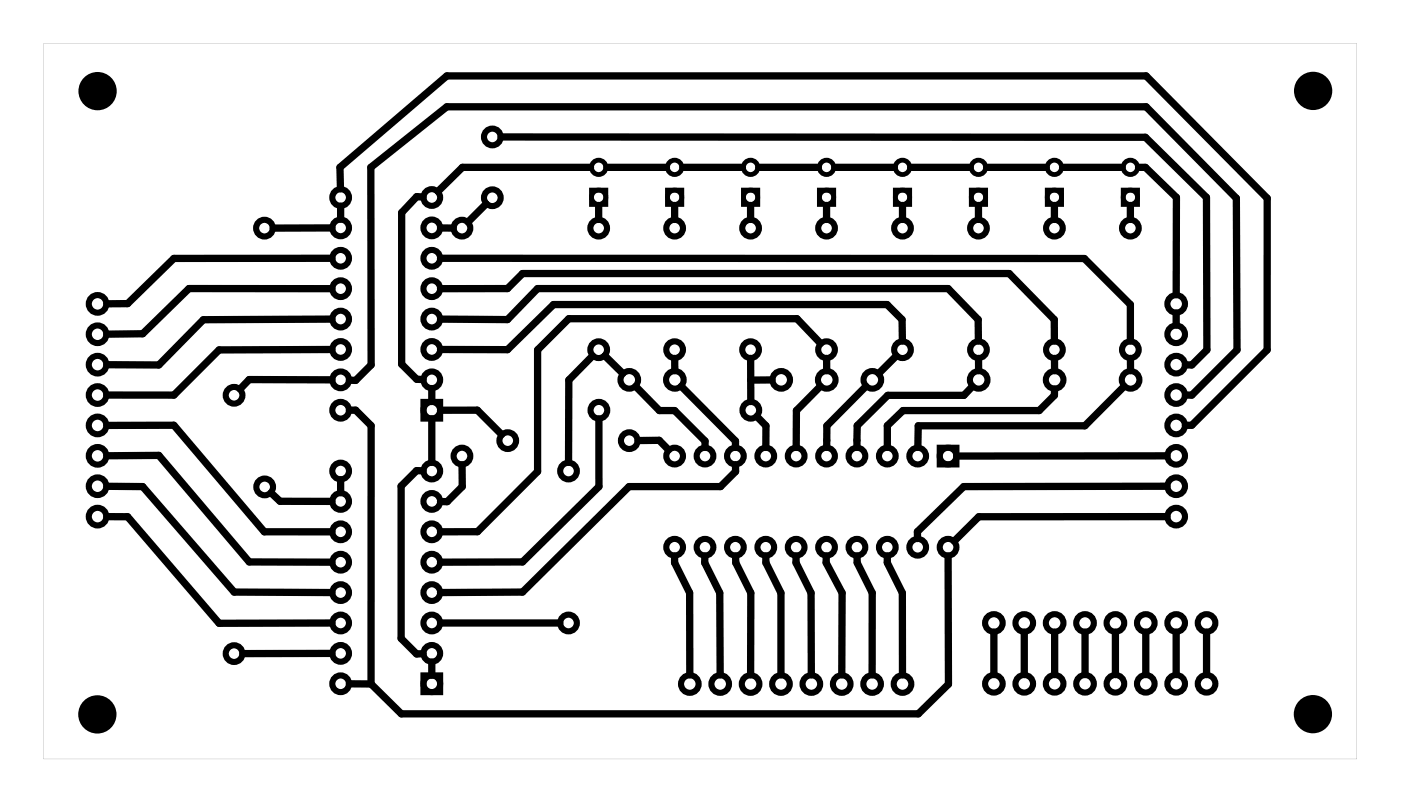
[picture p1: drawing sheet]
<svg xmlns="http://www.w3.org/2000/svg" width="117mm" height="67mm" viewBox="0 0 117 67" stroke-linecap="round" stroke-linejoin="round" font-family="sans-serif">
<path d="M3.6 3.6h109.8v59.8h-109.8zM3.6 3.6v59.8h109.8v-59.8z" fill="#000"/>
<g fill="none" stroke="#000" stroke-width=".51">
<path d="M35.4 33.6h1.4v1.4h-1.4zM78.6 37.4h1.4v1.4h-1.4zM35.4 56.4h1.4v1.4h-1.4z"/>
<circle cx="22.1" cy="19.1" r=".7"/>
<circle cx="28.5" cy="16.5" r=".7"/>
<circle cx="28.5" cy="19" r=".7"/>
<circle cx="36.1" cy="16.5" r=".7"/>
<circle cx="36.1" cy="19" r=".7"/>
<circle cx="38.6" cy="19.1" r=".7"/>
<circle cx="41.2" cy="16.5" r=".7"/>
<circle cx="41.2" cy="11.4" r=".7"/>
<circle cx="50" cy="19.1" r=".7"/>
<circle cx="56.4" cy="19.1" r=".7"/>
<circle cx="62.7" cy="19.1" r=".7"/>
<circle cx="69.1" cy="19.1" r=".7"/>
<circle cx="75.4" cy="19.1" r=".7"/>
<circle cx="81.8" cy="19.1" r=".7"/>
<circle cx="88.1" cy="19.1" r=".7"/>
<circle cx="94.5" cy="19.1" r=".7"/>
<circle cx="8.2" cy="30.5" r=".74"/>
<circle cx="8.2" cy="27.9" r=".74"/>
<circle cx="8.2" cy="25.4" r=".74"/>
<circle cx="8.2" cy="33" r=".74"/>
<circle cx="8.2" cy="35.6" r=".74"/>
<circle cx="8.2" cy="38.1" r=".74"/>
<circle cx="19.6" cy="33" r=".7"/>
<circle cx="28.5" cy="34.3" r=".7"/>
<circle cx="28.5" cy="31.7" r=".7"/>
<circle cx="28.5" cy="26.7" r=".7"/>
<circle cx="28.5" cy="39.4" r=".7"/>
<circle cx="28.5" cy="29.2" r=".7"/>
<circle cx="28.5" cy="24.1" r=".7"/>
<circle cx="28.5" cy="21.6" r=".7"/>
<circle cx="36.1" cy="34.3" r=".7"/>
<circle cx="36.1" cy="29.2" r=".7"/>
<circle cx="36.1" cy="21.6" r=".7"/>
<circle cx="36.1" cy="31.7" r=".7"/>
<circle cx="36.1" cy="24.1" r=".7"/>
<circle cx="36.1" cy="26.7" r=".7"/>
<circle cx="36.1" cy="39.4" r=".7"/>
<circle cx="38.6" cy="38.1" r=".7"/>
<circle cx="42.4" cy="36.8" r=".7"/>
<circle cx="47.5" cy="39.4" r=".7"/>
<circle cx="50" cy="29.2" r=".7"/>
<circle cx="50.1" cy="34.3" r=".7"/>
<circle cx="52.6" cy="36.8" r=".7"/>
<circle cx="52.6" cy="31.7" r=".74"/>
<circle cx="56.4" cy="38.1" r=".7"/>
<circle cx="56.4" cy="29.2" r=".7"/>
<circle cx="56.4" cy="31.7" r=".74"/>
<circle cx="58.9" cy="38.1" r=".7"/>
<circle cx="61.5" cy="38.1" r=".7"/>
<circle cx="62.7" cy="29.2" r=".7"/>
<circle cx="62.8" cy="34.3" r=".7"/>
<circle cx="64" cy="38.1" r=".7"/>
<circle cx="65.3" cy="31.7" r=".74"/>
<circle cx="66.6" cy="38.1" r=".7"/>
<circle cx="69.1" cy="38.1" r=".7"/>
<circle cx="69.1" cy="29.2" r=".7"/>
<circle cx="69.1" cy="31.7" r=".74"/>
<circle cx="71.6" cy="38.1" r=".7"/>
<circle cx="72.9" cy="31.7" r=".74"/>
<circle cx="74.2" cy="38.1" r=".7"/>
<circle cx="75.4" cy="29.2" r=".7"/>
<circle cx="76.7" cy="38.1" r=".7"/>
<circle cx="79.3" cy="38.1" r=".7"/>
<circle cx="81.8" cy="29.2" r=".7"/>
<circle cx="81.8" cy="31.7" r=".74"/>
<circle cx="88.1" cy="29.2" r=".7"/>
<circle cx="88.2" cy="31.7" r=".74"/>
<circle cx="94.5" cy="29.2" r=".7"/>
<circle cx="94.5" cy="31.7" r=".74"/>
<circle cx="98.3" cy="30.5" r=".74"/>
<circle cx="98.3" cy="25.4" r=".74"/>
<circle cx="98.3" cy="27.9" r=".74"/>
<circle cx="98.3" cy="33" r=".74"/>
<circle cx="98.3" cy="38.1" r=".74"/>
<circle cx="98.3" cy="35.6" r=".74"/>
<circle cx="8.2" cy="43.2" r=".74"/>
<circle cx="8.2" cy="40.6" r=".74"/>
<circle cx="19.6" cy="54.6" r=".7"/>
<circle cx="22.1" cy="40.7" r=".7"/>
<circle cx="28.5" cy="57.1" r=".7"/>
<circle cx="28.5" cy="47" r=".7"/>
<circle cx="28.5" cy="54.6" r=".7"/>
<circle cx="28.5" cy="52.1" r=".7"/>
<circle cx="28.5" cy="49.5" r=".7"/>
<circle cx="28.5" cy="41.9" r=".7"/>
<circle cx="28.5" cy="44.4" r=".7"/>
<circle cx="36.1" cy="57.1" r=".7"/>
<circle cx="36.1" cy="49.5" r=".7"/>
<circle cx="36.1" cy="47" r=".7"/>
<circle cx="36.1" cy="44.4" r=".7"/>
<circle cx="36.1" cy="41.9" r=".7"/>
<circle cx="36.1" cy="52.1" r=".7"/>
<circle cx="36.1" cy="54.6" r=".7"/>
<circle cx="47.5" cy="52.1" r=".7"/>
<circle cx="56.4" cy="45.7" r=".7"/>
<circle cx="57.7" cy="57.2" r=".74"/>
<circle cx="58.9" cy="45.7" r=".7"/>
<circle cx="60.2" cy="57.2" r=".74"/>
<circle cx="61.5" cy="45.7" r=".7"/>
<circle cx="62.7" cy="57.2" r=".74"/>
<circle cx="64" cy="45.7" r=".7"/>
<circle cx="65.3" cy="57.2" r=".74"/>
<circle cx="66.6" cy="45.7" r=".7"/>
<circle cx="67.8" cy="57.2" r=".74"/>
<circle cx="69.1" cy="45.7" r=".7"/>
<circle cx="70.4" cy="57.2" r=".74"/>
<circle cx="71.6" cy="45.7" r=".7"/>
<circle cx="72.9" cy="57.2" r=".74"/>
<circle cx="74.2" cy="45.7" r=".7"/>
<circle cx="75.4" cy="57.2" r=".74"/>
<circle cx="76.7" cy="45.7" r=".7"/>
<circle cx="79.3" cy="45.7" r=".7"/>
<circle cx="83.1" cy="57.1" r=".74"/>
<circle cx="83.1" cy="52.1" r=".74"/>
<circle cx="85.6" cy="57.1" r=".74"/>
<circle cx="85.6" cy="52.1" r=".74"/>
<circle cx="88.2" cy="57.1" r=".74"/>
<circle cx="88.2" cy="52.1" r=".74"/>
<circle cx="90.7" cy="57.1" r=".74"/>
<circle cx="90.7" cy="52.1" r=".74"/>
<circle cx="93.2" cy="57.1" r=".74"/>
<circle cx="93.2" cy="52.1" r=".74"/>
<circle cx="95.8" cy="52.1" r=".74"/>
<circle cx="95.8" cy="57.1" r=".74"/>
<circle cx="98.3" cy="43.2" r=".74"/>
<circle cx="98.3" cy="40.6" r=".74"/>
<circle cx="98.3" cy="57.1" r=".74"/>
<circle cx="98.3" cy="52.1" r=".74"/>
<circle cx="100.9" cy="52.1" r=".74"/>
<circle cx="100.9" cy="57.1" r=".74"/>
</g>
<g fill="#000">
<circle cx="8.2" cy="7.6" r="1.6"/>
<circle cx="109.8" cy="7.6" r="1.6"/>
<circle cx="8.1" cy="59.7" r="1.6"/>
<circle cx="109.8" cy="59.7" r="1.6"/>
</g>
<g fill="none" stroke="#000" stroke-width=".4">
<path d="M49.4 15.9h1.2v1.2h-1.2zM55.8 15.9h1.2v1.2h-1.2zM62.1 15.9h1.2v1.2h-1.2zM68.5 15.9h1.2v1.2h-1.2zM74.8 15.9h1.2v1.2h-1.2zM81.2 15.9h1.2v1.2h-1.2zM87.5 15.9h1.2v1.2h-1.2zM93.9 15.9h1.2v1.2h-1.2z"/>
<circle cx="50" cy="16.5" r=".6"/>
<circle cx="50" cy="14" r=".6"/>
<circle cx="56.4" cy="16.5" r=".6"/>
<circle cx="56.4" cy="14" r=".6"/>
<circle cx="62.7" cy="16.5" r=".6"/>
<circle cx="62.7" cy="14" r=".6"/>
<circle cx="69.1" cy="16.5" r=".6"/>
<circle cx="69.1" cy="14" r=".6"/>
<circle cx="75.4" cy="16.5" r=".6"/>
<circle cx="75.4" cy="14" r=".6"/>
<circle cx="81.8" cy="16.5" r=".6"/>
<circle cx="81.8" cy="14" r=".6"/>
<circle cx="88.1" cy="16.5" r=".6"/>
<circle cx="88.1" cy="14" r=".6"/>
<circle cx="94.5" cy="16.5" r=".6"/>
<circle cx="94.5" cy="14" r=".6"/>
</g>
<g fill="none" stroke="#000" stroke-width=".61">
<path d="M27.8 19l-5 .1M28.5 15.8l-.1-1.8 9-7.7h58.4l10.1 10.3v12.6l-6.3 6.3h-.5M28.5 17.2v1.1M35.4 16.5l-.6-.1-1.2 1.4v12.6l1.2 1.3h.6M36.8 19.1h1.1M40.6 17l-1.5 1.6M41.9 11.4l53.9 .1 5.1 5v12.7l-1.3 1.3h-.5M49.4 14h-10.7l-2.1 2M50 17.2v1.1M50.7 14h5M56.4 17.2v1.1M57.1 14h5"/>
<path d="M62.7 17.2v1.1M63.4 14h5M69.1 17.2v1.1M69.8 14h5M75.4 17.2v1.1M76.1 14h5M81.8 17.2v1.1M82.5 14h5M88.1 17.2v1.1M88.8 14h5M94.5 17.2v1.1M95.2 14h.6l2.5 2.5v8.1"/>
<path d="M8.9 35.6l5.6-.1 7.6 8.9h5.7M8.9 38.1h4.4l7.5 8.9h7M27.8 29.2h-9.5l-3.8 3.8h-5.6M27.8 24.1h-12l-3.9 3.8h-3M27.8 21.6h-13.3l-3.8 3.8h-1.8M27.8 26.7h-10.8l-3.7 3.8h-4.4M27.8 31.7h-7l-.7 .8M29.2 31.8h.5l1.3-1.3v-16.5l6.4-5.1h58.4l7.6 7.7v12.6l-3.8 3.8h-.5M29.2 34.3h.5l1.3 1.3v21.6M35.4 39.3h-.6l-1.3 1.3v12.8l1.3 1.3 .6-.1M36.1 32.5v1.1M36.1 35v3.6"/>
<path d="M36.8 24.1h5.6l1.3-1.2h40.7l3.7 3.8v1.8M36.8 26.7h5.6l2.5-2.6h34.4l2.5 2.6v1.8M36.8 21.6h53.9l3.8 3.9v3M36.8 34.3h3.1l2 2M38.6 38.8v1.9l-1.2 1.2h-.6M49.5 29.7l-1.9 2.1-.1 6.8M50.1 35v5.7l-6.4 6.3h-6.9M50.6 29.7l1.5 1.5M53.1 32.3l2 2h1.3l2.5 2.6v.5M53.3 36.8h1.8l.8 .8M56.4 30v1M57 32.3l4.5 4.6v.5"/>
<path d="M61.5 38.8v.6l-1.3 1.3h-7.6l-8.9 8.8h-6.9M62.8 30v3.6M63.3 34.8l.7 .8v1.8M64.5 31.8h-1.7M68.6 32.3l-2 2v3.1M68.6 28.7l-2-2.1h-19l-2.7 2.6v10.2l-5 5h-3.1M69.1 30v1M72.4 32.3l-3.3 3.3v1.8M74.9 29.7l-1.4 1.5M75.4 28.5v-1.8l-1.2-1.2h-27.9l-3.9 3.7h-5.6M81.3 32.3l-.7 .7h-6.4l-2.5 2.6-.1 1.8M81.8 30v1"/>
<path d="M88.2 30v1M88.2 32.5l-.1 .5-1.2 1.3h-11.4l-1.3 1.3v1.8M94 32.3l-3.3 3.3h-13.9l-.1 1.8M94.5 30v1M97.6 38.1h-17.6M98.3 26.2v1M8.9 43.2h1.8l7.6 8.9h9.5M8.9 40.6l3 .1 7.7 8.8h8.2M22.7 41.2l.7 .7h4.4M27.8 54.6h-7.5M28.5 40.1v1.1M29.2 57.2h1.8"/>
<path d="M36.1 55.3v1.1M36.8 52.1h10M56.4 46.5v.5l1.3 2.5v6.9M58.9 46.5v.5l1.3 2.5v6.9M61.5 46.5v.5l1.3 2.5v6.9M64 46.5v.5l1.3 2.5v6.9M66.6 46.5l-.1 .5 1.3 2.5v6.9M69.1 46.5v.5l1.3 2.5v6.9M71.6 46.5l.1 .5 1.2 2.5v6.9M74.2 46.5v.5l1.2 2.5v6.9M79.3 46.5v10.7l-2.5 2.5h-43.2l-2.6-2.5M81.8 43.2l-2 2"/>
<path d="M83.1 52.8v3.6M85.6 52.8v3.6M88.2 52.8v3.6M90.7 52.8v3.6M93.2 52.8v3.6M95.8 52.8v3.6M97.6 40.6l-17 .1-3.9 3.7v.6M97.6 43.2h-15.8M98.3 52.8v3.6M100.9 52.8v3.6"/>
</g>
</svg>
